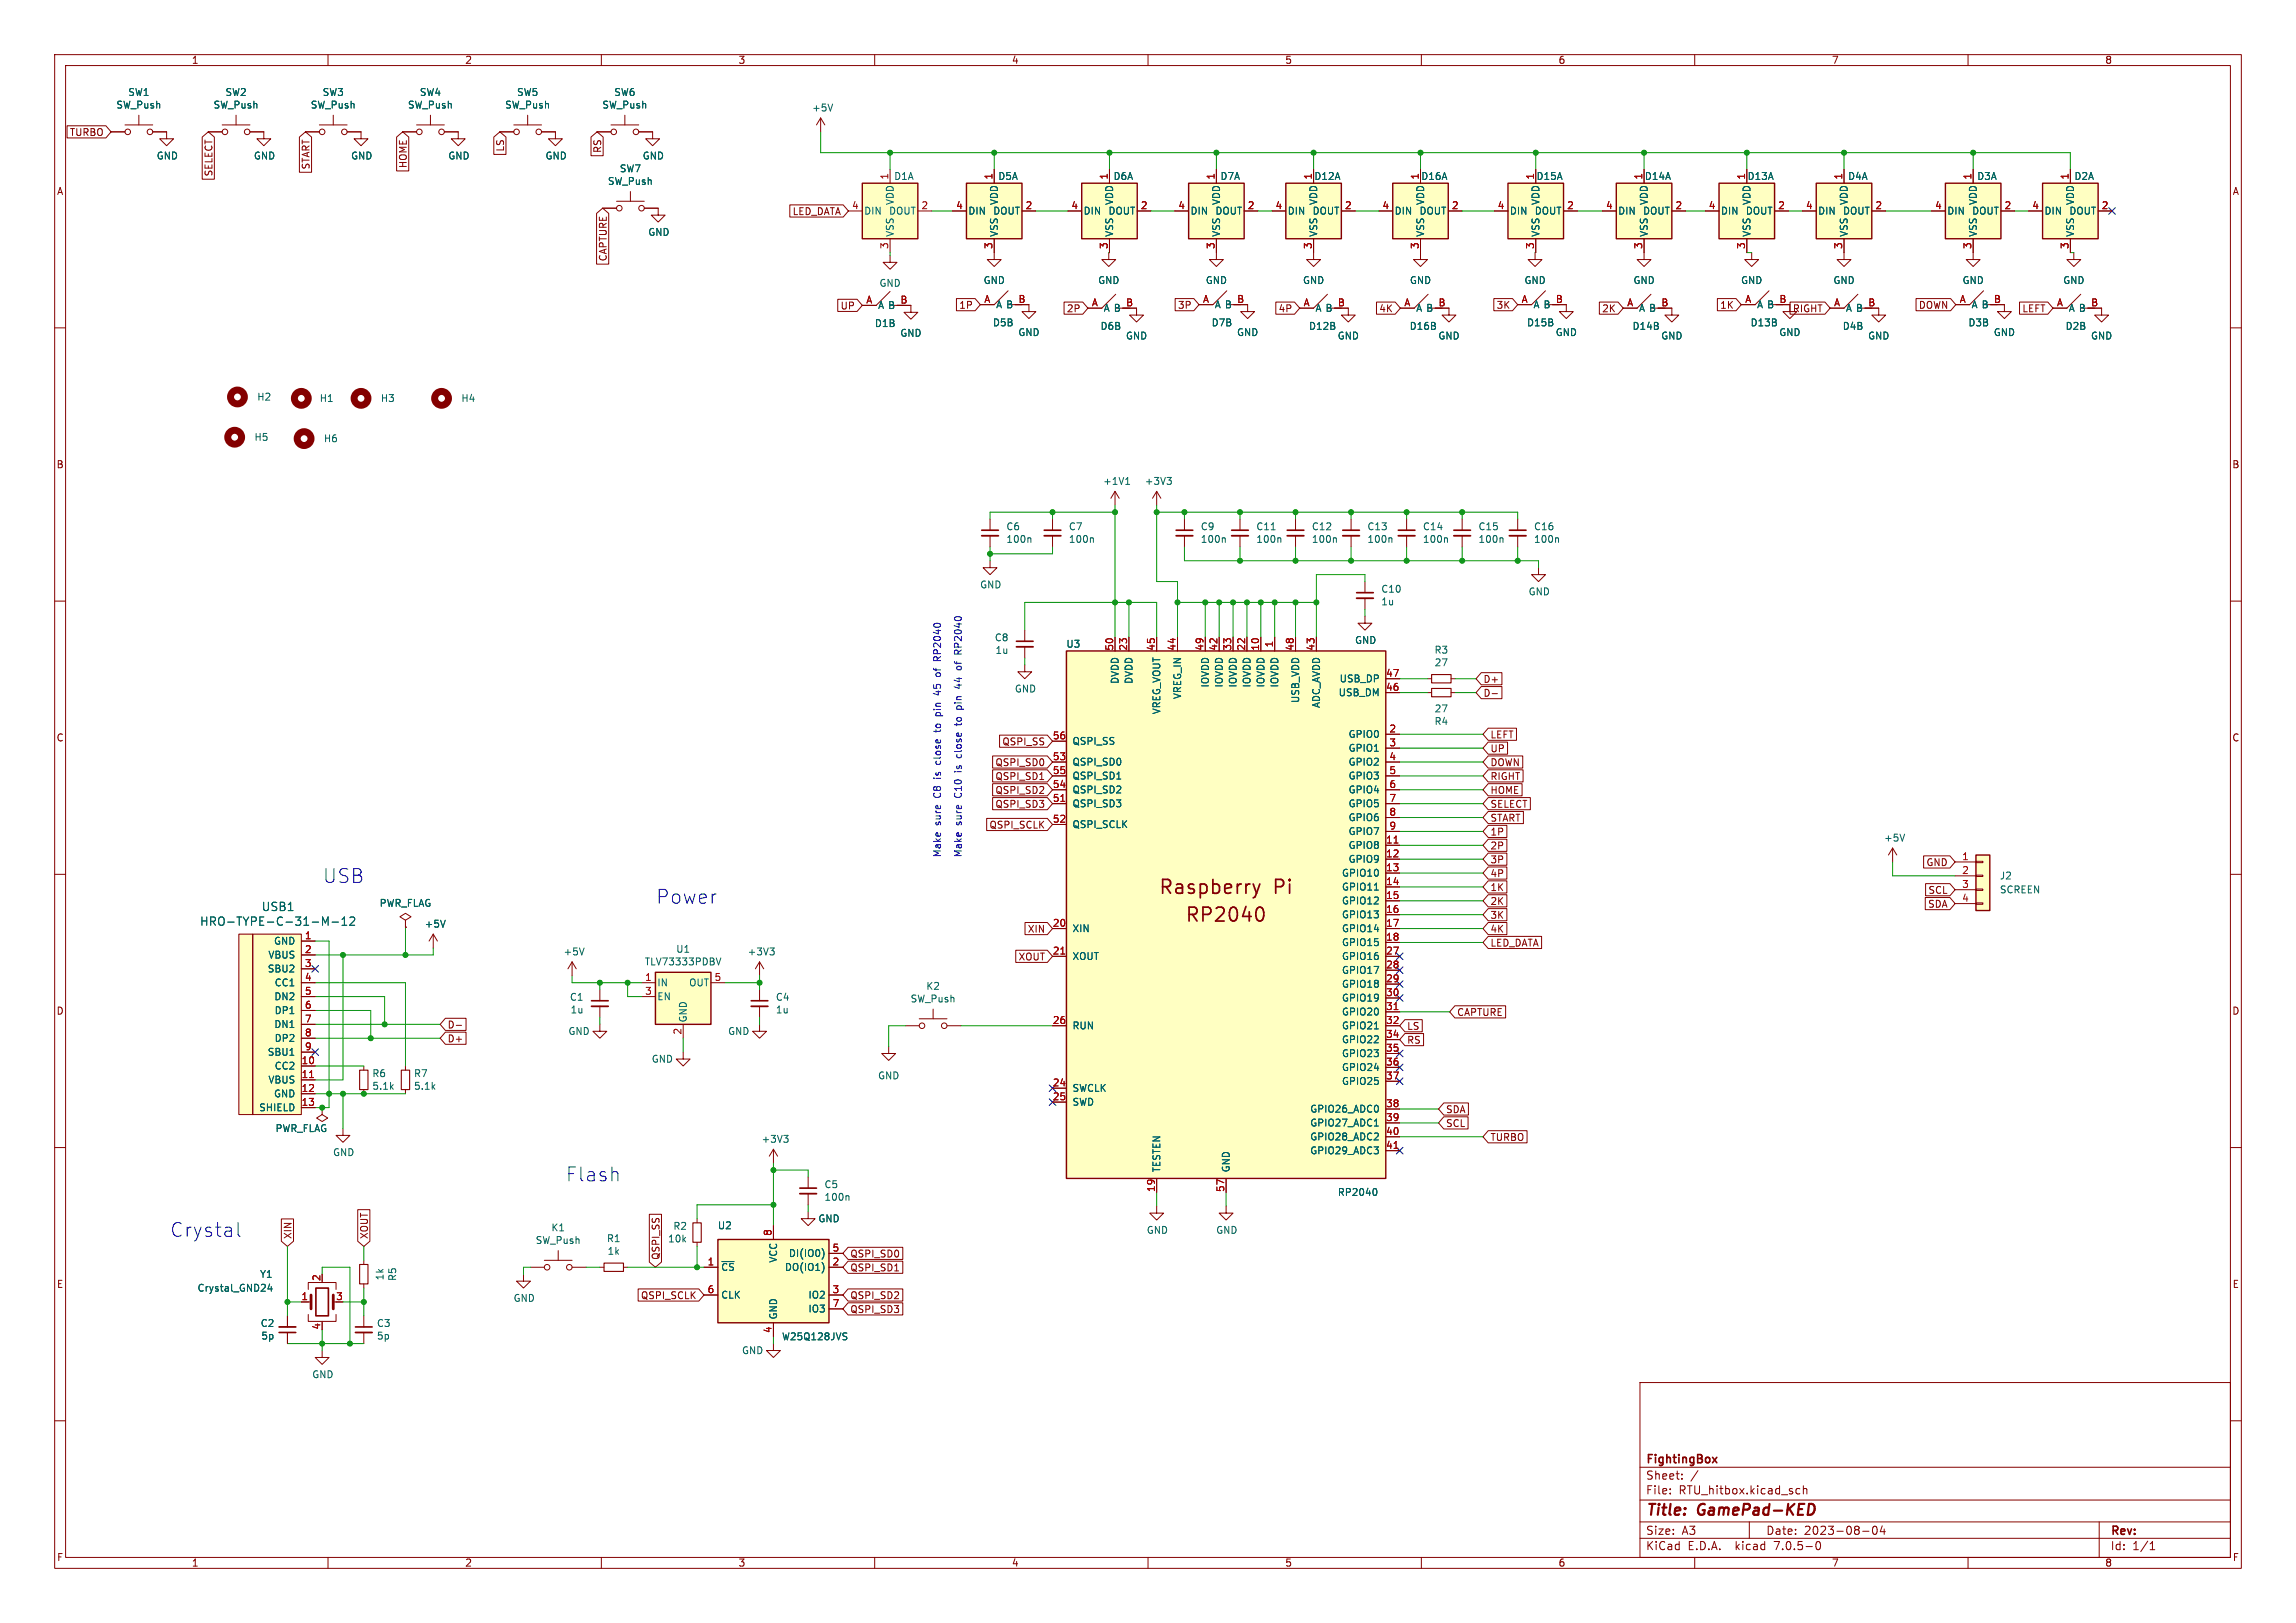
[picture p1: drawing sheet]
<svg xmlns="http://www.w3.org/2000/svg" width="420mm" height="297mm" viewBox="0 0 420 297" stroke-linecap="round" stroke-linejoin="round" font-family="sans-serif">
<defs><g id="words">
<g font-size="3.5" fill="#0000c2">
<text x="58.9" y="161.8">USB</text>
<text x="119.9" y="165.6">Power</text>
<text x="103.4" y="216.4">Flash</text>
<text x="31" y="226.6">Crystal</text>
</g>
<g font-size="3.5" fill="#840000">
<text x="211.9" y="164">Raspberry</text>
<text x="232.9" y="164">Pi</text>
<text x="216.8" y="169.1">RP2040</text>
</g>
<g font-size="2.8" fill="#840000">
<text x="301" y="277.8">Title:</text>
<text x="310.4" y="277.8">GamePad-KED</text>
</g>
<g font-size="2.1" fill="#006464">
<text x="47.8" y="166.9">USB1</text>
<text x="36.5" y="169.6">HRO-TYPE-C-31-M-12</text>
</g>
<g font-size="2.1" fill="#840000">
<text x="301" y="268.1">FightingBox</text>
<text x="301" y="273.6">File:</text>
<text x="301" y="270.9">Sheet:</text>
<text x="307" y="273.6">RTU_hitbox.kicad_sch</text>
<text x="301" y="281">Size:</text>
<text x="307.6" y="281">A3</text>
<text x="323" y="281">Date:</text>
<text x="329.9" y="281">2023-08-04</text>
<text x="386" y="281.2">Rev:</text>
<text x="301" y="283.8">KiCad</text>
<text x="308.6" y="283.8">E.D.A.</text>
<text x="317.4" y="283.8">kicad</text>
<text x="324.5" y="283.8">7.0.5-0</text>
<text x="386" y="283.8">Id:</text>
<text x="390" y="283.8">1/1</text>
</g>
<g font-size="1.8" fill="#840000">
<text x="35" y="11.8">1</text>
<text x="85" y="11.8">2</text>
<text x="135" y="11.8">3</text>
<text x="185" y="11.8">4</text>
<text x="235" y="11.8">5</text>
<text x="285" y="11.8">6</text>
<text x="335" y="11.8">7</text>
<text x="385" y="11.8">8</text>
<text x="12.8" y="25">TURBO</text>
<text x="92.4" y="27.8" transform="rotate(-90 92.4 27.8)">LS</text>
<text x="110.1" y="28" transform="rotate(-90 110.1 28)">RS</text>
<text x="10.4" y="35.8">A</text>
<text x="39" y="32.3" transform="rotate(-90 39 32.3)">SELECT</text>
<text x="56.8" y="31" transform="rotate(-90 56.8 31)">START</text>
<text x="74.6" y="30.8" transform="rotate(-90 74.6 30.8)">HOME</text>
<text x="408.4" y="35.8">A</text>
<text x="145" y="39.5">LED_DATA</text>
<text x="111.2" y="47.8" transform="rotate(-90 111.2 47.8)">CAPTURE</text>
<text x="153.7" y="56.8">UP</text>
<text x="175.4" y="56.7">1P</text>
<text x="195.1" y="57.3">2P</text>
<text x="215.5" y="56.7">3P</text>
<text x="233.9" y="57.3">4P</text>
<text x="252.3" y="57.3">4K</text>
<text x="273.7" y="56.7">3K</text>
<text x="293" y="57.3">2K</text>
<text x="314.6" y="56.7">1K</text>
<text x="327.9" y="57.3">RIGHT</text>
<text x="351" y="56.7">DOWN</text>
<text x="369.9" y="57.3">LEFT</text>
<text x="10.3" y="85.8">B</text>
<text x="408.3" y="85.8">B</text>
<text x="271.3" y="125.1">D+</text>
<text x="271.3" y="127.7">D-</text>
<text x="10.3" y="135.8">C</text>
<text x="183.3" y="136.6">QSPI_SS</text>
<text x="272.5" y="137.8">UP</text>
<text x="272.5" y="135.3">LEFT</text>
<text x="408.3" y="135.8">C</text>
<text x="182.1" y="140.4">QSPI_SD0</text>
<text x="182.1" y="142.9">QSPI_SD1</text>
<text x="272.5" y="140.4">DOWN</text>
<text x="272.5" y="142.9">RIGHT</text>
<text x="182.1" y="145.4">QSPI_SD2</text>
<text x="182.1" y="148">QSPI_SD3</text>
<text x="272.5" y="148">SELECT</text>
<text x="272.5" y="145.4">HOME</text>
<text x="181" y="151.8">QSPI_SCLK</text>
<text x="272.5" y="155.6">2P</text>
<text x="272.5" y="150.5">START</text>
<text x="272.5" y="153.1">1P</text>
<text x="272.5" y="160.7">4P</text>
<text x="272.5" y="158.1">3P</text>
<text x="352.4" y="158.7">GND</text>
<text x="272.5" y="165.8">2K</text>
<text x="272.5" y="163.2">1K</text>
<text x="352.7" y="166.3">SDA</text>
<text x="352.7" y="163.7">SCL</text>
<text x="188" y="170.8">XIN</text>
<text x="272.5" y="173.4">LED_DATA</text>
<text x="272.5" y="168.3">3K</text>
<text x="272.5" y="170.8">4K</text>
<text x="186.3" y="175.9">XOUT</text>
<text x="10.3" y="185.8">D</text>
<text x="408.3" y="185.8">D</text>
<text x="81.8" y="190.9">D+</text>
<text x="81.8" y="188.4">D-</text>
<text x="257.3" y="188.6">LS</text>
<text x="257.3" y="191.2">RS</text>
<text x="266.4" y="186.1">CAPTURE</text>
<text x="264.4" y="203.9">SDA</text>
<text x="264.4" y="206.4">SCL</text>
<text x="272.5" y="208.9">TURBO</text>
<text x="53.5" y="226.8" transform="rotate(-90 53.5 226.8)">XIN</text>
<text x="67.5" y="226.8" transform="rotate(-90 67.5 226.8)">XOUT</text>
<text x="120.8" y="230.6" transform="rotate(-90 120.8 230.6)">QSPI_SS</text>
<text x="155.4" y="230.3">QSPI_SD0</text>
<text x="155.4" y="232.8">QSPI_SD1</text>
<text x="10.4" y="235.8">E</text>
<text x="117.2" y="237.9">QSPI_SCLK</text>
<text x="155.4" y="237.9">QSPI_SD2</text>
<text x="408.3" y="235.8">E</text>
<text x="155.4" y="240.4">QSPI_SD3</text>
<text x="10.4" y="285.8">F</text>
<text x="35" y="286.8">1</text>
<text x="85" y="286.8">2</text>
<text x="135" y="286.8">3</text>
<text x="185" y="286.8">4</text>
<text x="235" y="286.8">5</text>
<text x="285" y="286.8">6</text>
<text x="335" y="286.8">7</text>
<text x="385" y="286.8">8</text>
<text x="408.4" y="285.8">F</text>
</g>
<g font-size="1.8" fill="#006464">
<text x="23.4" y="17.7">SW1</text>
<text x="41.2" y="17.7">SW2</text>
<text x="59" y="17.7">SW3</text>
<text x="76.7" y="17.7">SW4</text>
<text x="94.5" y="17.7">SW5</text>
<text x="112.3" y="17.7">SW6</text>
<text x="21.2" y="20">SW_Push</text>
<text x="39" y="20">SW_Push</text>
<text x="56.8" y="20">SW_Push</text>
<text x="74.6" y="20">SW_Push</text>
<text x="92.3" y="20">SW_Push</text>
<text x="110.1" y="20">SW_Push</text>
<text x="148.5" y="20.6">+5V</text>
<text x="28.6" y="29.3">GND</text>
<text x="46.4" y="29.3">GND</text>
<text x="64.2" y="29.3">GND</text>
<text x="81.9" y="29.3">GND</text>
<text x="99.7" y="29.3">GND</text>
<text x="117.5" y="29.3">GND</text>
<text x="111.1" y="34">SW_Push</text>
<text x="113.3" y="31.7">SW7</text>
<text x="163.5" y="33.1">D1A</text>
<text x="182.6" y="33.1">D5A</text>
<text x="203.6" y="33.1">D6A</text>
<text x="223.2" y="33.1">D7A</text>
<text x="240.4" y="33.1">D12A</text>
<text x="259.9" y="33.1">D16A</text>
<text x="281" y="33.1">D15A</text>
<text x="300.8" y="33.1">D14A</text>
<text x="319.6" y="33.1">D13A</text>
<text x="338" y="33.1">D4A</text>
<text x="361.6" y="33.1">D3A</text>
<text x="379.4" y="33.1">D2A</text>
<text x="158" y="39.4">DIN</text>
<text x="162.6" y="39.4">DOUT</text>
<text x="163.6" y="37.5" transform="rotate(-90 163.6 37.5)">VDD</text>
<text x="177" y="39.4">DIN</text>
<text x="181.7" y="39.4">DOUT</text>
<text x="182.7" y="37.5" transform="rotate(-90 182.7 37.5)">VDD</text>
<text x="198.1" y="39.4">DIN</text>
<text x="202.7" y="39.4">DOUT</text>
<text x="203.8" y="37.5" transform="rotate(-90 203.8 37.5)">VDD</text>
<text x="217.7" y="39.4">DIN</text>
<text x="222.3" y="39.4">DOUT</text>
<text x="223.3" y="37.5" transform="rotate(-90 223.3 37.5)">VDD</text>
<text x="235.5" y="39.4">DIN</text>
<text x="240.1" y="39.4">DOUT</text>
<text x="241.1" y="37.5" transform="rotate(-90 241.1 37.5)">VDD</text>
<text x="255" y="39.4">DIN</text>
<text x="259.6" y="39.4">DOUT</text>
<text x="260.7" y="37.5" transform="rotate(-90 260.7 37.5)">VDD</text>
<text x="276.1" y="39.4">DIN</text>
<text x="280.7" y="39.4">DOUT</text>
<text x="281.7" y="37.5" transform="rotate(-90 281.7 37.5)">VDD</text>
<text x="295.9" y="39.4">DIN</text>
<text x="300.5" y="39.4">DOUT</text>
<text x="301.6" y="37.5" transform="rotate(-90 301.6 37.5)">VDD</text>
<text x="314.7" y="39.4">DIN</text>
<text x="319.3" y="39.4">DOUT</text>
<text x="320.4" y="37.5" transform="rotate(-90 320.4 37.5)">VDD</text>
<text x="332.5" y="39.4">DIN</text>
<text x="337.1" y="39.4">DOUT</text>
<text x="338.1" y="37.5" transform="rotate(-90 338.1 37.5)">VDD</text>
<text x="356.1" y="39.4">DIN</text>
<text x="360.7" y="39.4">DOUT</text>
<text x="361.8" y="37.5" transform="rotate(-90 361.8 37.5)">VDD</text>
<text x="373.9" y="39.4">DIN</text>
<text x="378.5" y="39.4">DOUT</text>
<text x="379.5" y="37.5" transform="rotate(-90 379.5 37.5)">VDD</text>
<text x="118.5" y="43.3">GND</text>
<text x="163.6" y="43.4" transform="rotate(-90 163.6 43.4)">VSS</text>
<text x="182.7" y="43.4" transform="rotate(-90 182.7 43.4)">VSS</text>
<text x="203.8" y="43.4" transform="rotate(-90 203.8 43.4)">VSS</text>
<text x="223.3" y="43.4" transform="rotate(-90 223.3 43.4)">VSS</text>
<text x="241.1" y="43.4" transform="rotate(-90 241.1 43.4)">VSS</text>
<text x="260.7" y="43.4" transform="rotate(-90 260.7 43.4)">VSS</text>
<text x="281.7" y="43.4" transform="rotate(-90 281.7 43.4)">VSS</text>
<text x="301.6" y="43.4" transform="rotate(-90 301.6 43.4)">VSS</text>
<text x="320.4" y="43.4" transform="rotate(-90 320.4 43.4)">VSS</text>
<text x="338.1" y="43.4" transform="rotate(-90 338.1 43.4)">VSS</text>
<text x="361.8" y="43.4" transform="rotate(-90 361.8 43.4)">VSS</text>
<text x="379.5" y="43.4" transform="rotate(-90 379.5 43.4)">VSS</text>
<text x="160.8" y="52.6">GND</text>
<text x="179.9" y="52.1">GND</text>
<text x="200.8" y="52.1">GND</text>
<text x="220.5" y="52.1">GND</text>
<text x="238.3" y="52.1">GND</text>
<text x="257.8" y="52.1">GND</text>
<text x="278.8" y="52.1">GND</text>
<text x="298.7" y="52.1">GND</text>
<text x="318.4" y="52.1">GND</text>
<text x="335.3" y="52.1">GND</text>
<text x="358.9" y="52.1">GND</text>
<text x="377.4" y="52.1">GND</text>
<text x="160.5" y="56.7">A B</text>
<text x="181.6" y="59.9">D5B</text>
<text x="182.1" y="56.6">A B</text>
<text x="201.8" y="57.2">A B</text>
<text x="221.6" y="59.9">D7B</text>
<text x="222.1" y="56.6">A B</text>
<text x="240.5" y="57.2">A B</text>
<text x="259" y="57.2">A B</text>
<text x="279.3" y="59.9">D15B</text>
<text x="280.4" y="56.6">A B</text>
<text x="299.7" y="57.2">A B</text>
<text x="320.2" y="59.9">D13B</text>
<text x="321.3" y="56.6">A B</text>
<text x="337.6" y="57.2">A B</text>
<text x="360" y="59.9">D3B</text>
<text x="360.6" y="56.6">A B</text>
<text x="378.3" y="57.2">A B</text>
<text x="160" y="60">D1B</text>
<text x="164.6" y="61.8">GND</text>
<text x="186.2" y="61.7">GND</text>
<text x="201.3" y="60.5">D6B</text>
<text x="205.9" y="62.3">GND</text>
<text x="226.2" y="61.7">GND</text>
<text x="239.4" y="60.5">D12B</text>
<text x="244.6" y="62.3">GND</text>
<text x="257.8" y="60.5">D16B</text>
<text x="263.1" y="62.3">GND</text>
<text x="284.5" y="61.7">GND</text>
<text x="298.6" y="60.5">D14B</text>
<text x="303.8" y="62.3">GND</text>
<text x="325.4" y="61.7">GND</text>
<text x="337" y="60.5">D4B</text>
<text x="341.7" y="62.3">GND</text>
<text x="364.7" y="61.7">GND</text>
<text x="377.8" y="60.5">D2B</text>
<text x="382.4" y="62.3">GND</text>
<text x="47" y="73.5">H2</text>
<text x="58.4" y="73.7">H1</text>
<text x="69.6" y="73.7">H3</text>
<text x="84.3" y="73.7">H4</text>
<text x="46.5" y="80.8">H5</text>
<text x="59.2" y="81.1">H6</text>
<text x="201.7" y="88.9">+1V1</text>
<text x="209.4" y="88.9">+3V3</text>
<text x="184" y="97.2">C6</text>
<text x="184" y="99.5">100n</text>
<text x="195.5" y="97.2">C7</text>
<text x="195.5" y="99.5">100n</text>
<text x="219.6" y="97.2">C9</text>
<text x="219.6" y="99.5">100n</text>
<text x="229.8" y="97.2">C11</text>
<text x="229.8" y="99.5">100n</text>
<text x="239.9" y="97.2">C12</text>
<text x="239.9" y="99.5">100n</text>
<text x="250.1" y="97.2">C13</text>
<text x="250.1" y="99.5">100n</text>
<text x="260.2" y="97.2">C14</text>
<text x="260.2" y="99.5">100n</text>
<text x="270.4" y="97.2">C15</text>
<text x="270.4" y="99.5">100n</text>
<text x="280.6" y="97.2">C16</text>
<text x="280.6" y="99.5">100n</text>
<text x="179.2" y="107.8">GND</text>
<text x="252.6" y="108.6">C10</text>
<text x="252.6" y="110.9">1u</text>
<text x="279.6" y="109.1">GND</text>
<text x="181.9" y="117.5">C8</text>
<text x="182" y="119.8">1u</text>
<text x="195" y="118.7">U3</text>
<text x="247.8" y="118">GND</text>
<text x="262.3" y="119.8">R3</text>
<text x="204.8" y="125.2" transform="rotate(-90 204.8 125.2)">DVDD</text>
<text x="207.3" y="125.2" transform="rotate(-90 207.3 125.2)">DVDD</text>
<text x="221.3" y="125.8" transform="rotate(-90 221.3 125.8)">IOVDD</text>
<text x="223.8" y="125.8" transform="rotate(-90 223.8 125.8)">IOVDD</text>
<text x="226.4" y="125.8" transform="rotate(-90 226.4 125.8)">IOVDD</text>
<text x="228.9" y="125.8" transform="rotate(-90 228.9 125.8)">IOVDD</text>
<text x="231.5" y="125.8" transform="rotate(-90 231.5 125.8)">IOVDD</text>
<text x="234" y="125.8" transform="rotate(-90 234 125.8)">IOVDD</text>
<text x="245" y="125">USB_DP</text>
<text x="262.4" y="122.1">27</text>
<text x="185.6" y="126.9">GND</text>
<text x="212.4" y="130.7" transform="rotate(-90 212.4 130.7)">VREG_VOUT</text>
<text x="216.2" y="127.9" transform="rotate(-90 216.2 127.9)">VREG_IN</text>
<text x="237.8" y="128.7" transform="rotate(-90 237.8 128.7)">USB_VDD</text>
<text x="241.6" y="129.6" transform="rotate(-90 241.6 129.6)">ADC_AVDD</text>
<text x="244.8" y="127.6">USB_DM</text>
<text x="262.4" y="130.5">27</text>
<text x="196.1" y="136.5">QSPI_SS</text>
<text x="246.7" y="135.2">GPIO0</text>
<text x="246.7" y="137.7">GPIO1</text>
<text x="262.3" y="132.8">R4</text>
<text x="196.1" y="140.3">QSPI_SD0</text>
<text x="196.1" y="142.8">QSPI_SD1</text>
<text x="246.7" y="140.3">GPIO2</text>
<text x="246.7" y="142.8">GPIO3</text>
<text x="196.1" y="147.9">QSPI_SD3</text>
<text x="196.1" y="145.4">QSPI_SD2</text>
<text x="246.7" y="145.4">GPIO4</text>
<text x="246.7" y="147.9">GPIO5</text>
<text x="196.1" y="151.7">QSPI_SCLK</text>
<text x="246.7" y="155.5">GPIO8</text>
<text x="246.7" y="150.4">GPIO6</text>
<text x="246.7" y="153">GPIO7</text>
<text x="344.6" y="154.2">+5V</text>
<text x="245.5" y="160.6">GPIO10</text>
<text x="246.7" y="158.1">GPIO9</text>
<text x="365.8" y="161.1">J2</text>
<text x="69.4" y="166.1">PWR_FLAG</text>
<text x="245.5" y="163.1">GPIO11</text>
<text x="245.5" y="165.7">GPIO12</text>
<text x="365.8" y="163.6">SCREEN</text>
<text x="50.1" y="173">GND</text>
<text x="77.6" y="169.9">+5V</text>
<text x="196.1" y="170.8">XIN</text>
<text x="245.5" y="168.2">GPIO13</text>
<text x="245.5" y="170.8">GPIO14</text>
<text x="245.5" y="173.3">GPIO15</text>
<text x="49" y="178.1">SBU2</text>
<text x="49.1" y="175.6">VBUS</text>
<text x="103" y="175">+5V</text>
<text x="117.9" y="176.8">TLV73333PDBV</text>
<text x="123.6" y="174.5">U1</text>
<text x="136.7" y="175">+3V3</text>
<text x="196.1" y="175.8">XOUT</text>
<text x="245.5" y="175.8">GPIO16</text>
<text x="245.5" y="178.4">GPIO17</text>
<text x="50.2" y="183.2">DN2</text>
<text x="50.2" y="180.7">CC1</text>
<text x="50.2" y="185.7">DP1</text>
<text x="104.2" y="183.3">C1</text>
<text x="104.3" y="185.6">1u</text>
<text x="120.1" y="180.7">IN</text>
<text x="120.1" y="183.2">EN</text>
<text x="126" y="180.7">OUT</text>
<text x="141.9" y="183.3">C4</text>
<text x="141.9" y="185.6">1u</text>
<text x="166.5" y="183.6">SW_Push</text>
<text x="169.4" y="181.3">K2</text>
<text x="245.5" y="180.9">GPIO18</text>
<text x="245.5" y="183.5">GPIO19</text>
<text x="245.5" y="186">GPIO20</text>
<text x="50.2" y="188.3">DN1</text>
<text x="50.2" y="190.8">DP2</text>
<text x="103.9" y="189.5">GND</text>
<text x="125.8" y="187.2" transform="rotate(-90 125.8 187.2)">GND</text>
<text x="133.1" y="189.5">GND</text>
<text x="196.1" y="188.5">RUN</text>
<text x="245.5" y="188.5">GPIO21</text>
<text x="245.5" y="191.1">GPIO22</text>
<text x="49" y="193.4">SBU1</text>
<text x="50.2" y="195.9">CC2</text>
<text x="68.1" y="197.3">R6</text>
<text x="75.7" y="197.3">R7</text>
<text x="119.2" y="194.6">GND</text>
<text x="160.6" y="197.7">GND</text>
<text x="245.5" y="193.6">GPIO23</text>
<text x="245.5" y="196.2">GPIO24</text>
<text x="47.4" y="203.5">SHIELD</text>
<text x="49.1" y="198.4">VBUS</text>
<text x="50.1" y="201">GND</text>
<text x="68.1" y="199.6">5.1k</text>
<text x="75.7" y="199.6">5.1k</text>
<text x="196.1" y="200">SWCLK</text>
<text x="196.1" y="202.5">SWD</text>
<text x="239.6" y="203.8">GPIO26_ADC0</text>
<text x="245.5" y="198.7">GPIO25</text>
<text x="50.3" y="207.3">PWR_FLAG</text>
<text x="139.3" y="209.3">+3V3</text>
<text x="239.6" y="206.3">GPIO27_ADC1</text>
<text x="239.6" y="208.9">GPIO28_ADC2</text>
<text x="60.9" y="211.7">GND</text>
<text x="212.4" y="214.6" transform="rotate(-90 212.4 214.6)">TESTEN</text>
<text x="225.1" y="214.6" transform="rotate(-90 225.1 214.6)">GND</text>
<text x="239.6" y="211.4">GPIO29_ADC3</text>
<text x="150.8" y="217.6">C5</text>
<text x="150.8" y="219.9">100n</text>
<text x="244.7" y="219">RP2040</text>
<text x="97.9" y="227.8">SW_Push</text>
<text x="100.8" y="225.5">K1</text>
<text x="111" y="227.5">R1</text>
<text x="122.1" y="227.5">10k</text>
<text x="123.1" y="225.2">R2</text>
<text x="131.3" y="225.1">U2</text>
<text x="149.6" y="223.8">GND</text>
<text x="209.7" y="225.9">GND</text>
<text x="222.4" y="225.9">GND</text>
<text x="47.5" y="234">Y1</text>
<text x="111.1" y="229.8">1k</text>
<text x="131.8" y="232.7">~{CS}</text>
<text x="142.3" y="231.1" transform="rotate(-90 142.3 231.1)">VCC</text>
<text x="143.6" y="232.7">DO(IO1)</text>
<text x="144.3" y="230.2">DI(IO0)</text>
<text x="36.1" y="236.5">Crystal_GND24</text>
<text x="70.3" y="234.4" transform="rotate(-90 70.3 234.4)">1k</text>
<text x="72.6" y="234.5" transform="rotate(-90 72.6 234.5)">R5</text>
<text x="93.9" y="238.4">GND</text>
<text x="131.8" y="237.8">CLK</text>
<text x="147.9" y="237.8">IO2</text>
<text x="47.6" y="243">C2</text>
<text x="47.7" y="245.3">5p</text>
<text x="68.9" y="243">C3</text>
<text x="68.9" y="245.3">5p</text>
<text x="142.3" y="241.6" transform="rotate(-90 142.3 241.6)">GND</text>
<text x="143" y="245.4">W25Q128JVS</text>
<text x="147.9" y="240.3">IO3</text>
<text x="135.7" y="248">GND</text>
<text x="57.1" y="252.4">GND</text>
</g>
<g font-size="1.8" fill="#a90000">
<text x="162.6" y="32.9" transform="rotate(-90 162.6 32.9)">1</text>
<text x="181.6" y="32.9" transform="rotate(-90 181.6 32.9)">1</text>
<text x="202.7" y="32.9" transform="rotate(-90 202.7 32.9)">1</text>
<text x="222.2" y="32.9" transform="rotate(-90 222.2 32.9)">1</text>
<text x="240" y="32.9" transform="rotate(-90 240 32.9)">1</text>
<text x="259.6" y="32.9" transform="rotate(-90 259.6 32.9)">1</text>
<text x="280.7" y="32.9" transform="rotate(-90 280.7 32.9)">1</text>
<text x="300.5" y="32.9" transform="rotate(-90 300.5 32.9)">1</text>
<text x="319.3" y="32.9" transform="rotate(-90 319.3 32.9)">1</text>
<text x="337.1" y="32.9" transform="rotate(-90 337.1 32.9)">1</text>
<text x="360.7" y="32.9" transform="rotate(-90 360.7 32.9)">1</text>
<text x="378.5" y="32.9" transform="rotate(-90 378.5 32.9)">1</text>
<text x="155.8" y="38.4">4</text>
<text x="168.5" y="38.4">2</text>
<text x="174.8" y="38.4">4</text>
<text x="187.5" y="38.4">2</text>
<text x="195.9" y="38.4">4</text>
<text x="208.6" y="38.4">2</text>
<text x="215.5" y="38.4">4</text>
<text x="228.2" y="38.4">2</text>
<text x="233.3" y="38.4">4</text>
<text x="246" y="38.4">2</text>
<text x="252.8" y="38.4">4</text>
<text x="265.5" y="38.4">2</text>
<text x="273.9" y="38.4">4</text>
<text x="286.6" y="38.4">2</text>
<text x="293.7" y="38.4">4</text>
<text x="306.4" y="38.4">2</text>
<text x="312.5" y="38.4">4</text>
<text x="325.2" y="38.4">2</text>
<text x="330.3" y="38.4">4</text>
<text x="343" y="38.4">2</text>
<text x="353.9" y="38.4">4</text>
<text x="366.6" y="38.4">2</text>
<text x="371.7" y="38.4">4</text>
<text x="384.4" y="38.4">2</text>
<text x="162.6" y="45.6" transform="rotate(-90 162.6 45.6)">3</text>
<text x="181.6" y="45.6" transform="rotate(-90 181.6 45.6)">3</text>
<text x="202.7" y="45.6" transform="rotate(-90 202.7 45.6)">3</text>
<text x="222.2" y="45.6" transform="rotate(-90 222.2 45.6)">3</text>
<text x="240" y="45.6" transform="rotate(-90 240 45.6)">3</text>
<text x="259.6" y="45.6" transform="rotate(-90 259.6 45.6)">3</text>
<text x="280.7" y="45.6" transform="rotate(-90 280.7 45.6)">3</text>
<text x="300.5" y="45.6" transform="rotate(-90 300.5 45.6)">3</text>
<text x="319.3" y="45.6" transform="rotate(-90 319.3 45.6)">3</text>
<text x="337.1" y="45.6" transform="rotate(-90 337.1 45.6)">3</text>
<text x="360.7" y="45.6" transform="rotate(-90 360.7 45.6)">3</text>
<text x="378.5" y="45.6" transform="rotate(-90 378.5 45.6)">3</text>
<text x="158.4" y="55.6">A</text>
<text x="164.7" y="55.6">B</text>
<text x="180" y="55.5">A</text>
<text x="186.2" y="55.5">B</text>
<text x="199.7" y="56.1">A</text>
<text x="205.9" y="56.1">B</text>
<text x="220" y="55.5">A</text>
<text x="226.3" y="55.5">B</text>
<text x="238.4" y="56.1">A</text>
<text x="244.7" y="56.1">B</text>
<text x="256.8" y="56.1">A</text>
<text x="263.1" y="56.1">B</text>
<text x="278.3" y="55.5">A</text>
<text x="284.5" y="55.5">B</text>
<text x="297.6" y="56.1">A</text>
<text x="303.8" y="56.1">B</text>
<text x="319.2" y="55.5">A</text>
<text x="325.4" y="55.5">B</text>
<text x="335.4" y="56.1">A</text>
<text x="341.7" y="56.1">B</text>
<text x="358.4" y="55.5">A</text>
<text x="364.7" y="55.5">B</text>
<text x="376.2" y="56.1">A</text>
<text x="382.5" y="56.1">B</text>
<text x="203.7" y="119.1" transform="rotate(-90 203.7 119.1)">50</text>
<text x="206.2" y="119.1" transform="rotate(-90 206.2 119.1)">23</text>
<text x="211.3" y="119.1" transform="rotate(-90 211.3 119.1)">45</text>
<text x="215.1" y="119.1" transform="rotate(-90 215.1 119.1)">44</text>
<text x="220.2" y="119.1" transform="rotate(-90 220.2 119.1)">49</text>
<text x="222.8" y="119.1" transform="rotate(-90 222.8 119.1)">42</text>
<text x="225.3" y="119.1" transform="rotate(-90 225.3 119.1)">33</text>
<text x="227.8" y="119.1" transform="rotate(-90 227.8 119.1)">22</text>
<text x="230.4" y="119.1" transform="rotate(-90 230.4 119.1)">10</text>
<text x="232.9" y="118.5" transform="rotate(-90 232.9 118.5)">1</text>
<text x="236.7" y="119.1" transform="rotate(-90 236.7 119.1)">48</text>
<text x="240.5" y="119.1" transform="rotate(-90 240.5 119.1)">43</text>
<text x="253.5" y="124">47</text>
<text x="253.5" y="126.5">46</text>
<text x="192.5" y="135.4">56</text>
<text x="254.1" y="134.1">2</text>
<text x="254.1" y="136.7">3</text>
<text x="192.5" y="139.2">53</text>
<text x="192.5" y="141.7">55</text>
<text x="254.1" y="139.2">4</text>
<text x="254.1" y="141.7">5</text>
<text x="192.5" y="146.8">51</text>
<text x="192.5" y="144.3">54</text>
<text x="254.1" y="144.3">6</text>
<text x="254.1" y="146.8">7</text>
<text x="254.1" y="149.4">8</text>
<text x="192.5" y="150.6">52</text>
<text x="253.5" y="154.4">11</text>
<text x="254.1" y="151.9">9</text>
<text x="253.5" y="157">12</text>
<text x="253.5" y="159.5">13</text>
<text x="358.9" y="157.5">1</text>
<text x="358.9" y="160">2</text>
<text x="253.5" y="162.1">14</text>
<text x="253.5" y="164.6">15</text>
<text x="253.5" y="167.1">16</text>
<text x="358.9" y="162.6">3</text>
<text x="358.9" y="165.1">4</text>
<text x="55.7" y="172">1</text>
<text x="192.5" y="169.7">20</text>
<text x="253.5" y="169.7">17</text>
<text x="253.5" y="172.2">18</text>
<text x="55.7" y="174.5">2</text>
<text x="55.7" y="177">3</text>
<text x="55.7" y="179.6">4</text>
<text x="117.9" y="179.6">1</text>
<text x="130.6" y="179.6">5</text>
<text x="192.5" y="174.8">21</text>
<text x="253.5" y="174.8">27</text>
<text x="253.5" y="177.3">28</text>
<text x="253.5" y="179.8">29</text>
<text x="55.7" y="182.1">5</text>
<text x="55.7" y="184.7">6</text>
<text x="117.9" y="182.1">3</text>
<text x="253.5" y="182.4">30</text>
<text x="253.5" y="184.9">31</text>
<text x="55.7" y="187.2">7</text>
<text x="55.7" y="189.7">8</text>
<text x="124.7" y="189.4" transform="rotate(-90 124.7 189.4)">2</text>
<text x="192.5" y="187.5">26</text>
<text x="253.5" y="187.5">32</text>
<text x="253.5" y="190">34</text>
<text x="55.1" y="194.8">10</text>
<text x="55.1" y="197.4">11</text>
<text x="55.7" y="192.3">9</text>
<text x="253.5" y="192.5">35</text>
<text x="253.5" y="195.1">36</text>
<text x="253.5" y="197.6">37</text>
<text x="55.1" y="199.9">12</text>
<text x="55.1" y="202.4">13</text>
<text x="192.5" y="198.9">24</text>
<text x="192.5" y="201.4">25</text>
<text x="253.5" y="202.7">38</text>
<text x="253.5" y="205.2">39</text>
<text x="253.5" y="207.8">40</text>
<text x="253.5" y="210.3">41</text>
<text x="211.3" y="218.2" transform="rotate(-90 211.3 218.2)">19</text>
<text x="224" y="218.2" transform="rotate(-90 224 218.2)">57</text>
<text x="141.2" y="226.2" transform="rotate(-90 141.2 226.2)">8</text>
<text x="129.4" y="231.6">1</text>
<text x="152.2" y="231.6">2</text>
<text x="152.2" y="229.1">5</text>
<text x="55.1" y="238">1</text>
<text x="58.7" y="234.5" transform="rotate(-90 58.7 234.5)">2</text>
<text x="61.4" y="238">3</text>
<text x="129.4" y="236.7">6</text>
<text x="152.2" y="236.7">3</text>
<text x="152.2" y="239.3">7</text>
<text x="58.7" y="243.4" transform="rotate(-90 58.7 243.4)">4</text>
<text x="141.2" y="244" transform="rotate(-90 141.2 244)">4</text>
</g>
<g font-size="1.8" fill="#0000c2">
<text x="176" y="118.9" transform="rotate(-90 176 118.9)">RP2040</text>
<text x="172.2" y="123.1" transform="rotate(-90 172.2 123.1)">of</text>
<text x="172.2" y="120.2" transform="rotate(-90 172.2 120.2)">RP2040</text>
<text x="176" y="125.4" transform="rotate(-90 176 125.4)">44</text>
<text x="176" y="121.9" transform="rotate(-90 176 121.9)">of</text>
<text x="172.2" y="130.6" transform="rotate(-90 172.2 130.6)">pin</text>
<text x="172.2" y="126.6" transform="rotate(-90 172.2 126.6)">45</text>
<text x="176" y="129.4" transform="rotate(-90 176 129.4)">pin</text>
<text x="172.2" y="133.6" transform="rotate(-90 172.2 133.6)">to</text>
<text x="176" y="132.4" transform="rotate(-90 176 132.4)">to</text>
<text x="172.2" y="142.4" transform="rotate(-90 172.2 142.4)">is</text>
<text x="172.2" y="139.7" transform="rotate(-90 172.2 139.7)">close</text>
<text x="176" y="141.2" transform="rotate(-90 176 141.2)">is</text>
<text x="176" y="138.5" transform="rotate(-90 176 138.5)">close</text>
<text x="172.2" y="146" transform="rotate(-90 172.2 146)">C8</text>
<text x="176" y="146" transform="rotate(-90 176 146)">C10</text>
<text x="172.2" y="151.2" transform="rotate(-90 172.2 151.2)">sure</text>
<text x="176" y="151.2" transform="rotate(-90 176 151.2)">sure</text>
<text x="172.2" y="157" transform="rotate(-90 172.2 157)">Make</text>
<text x="176" y="157" transform="rotate(-90 176 157)">Make</text>
</g>
</g></defs>
<g fill="none" stroke="#840000" stroke-width=".18">
<path d="M10 10h400v277h-400zM12 12h396v273h-396zM60 10v2M110 10v2M160 10v2M210 10v2M260 10v2M310 10v2M360 10v2M12.3 23h7.1l.9 1.1-.9 1.1h-7.1zM20.3 24.1h2.6M22.9 22.9h5"/>
<path d="M25.4 21.1v1.8M27.9 24.1h2.6v1.3h1.2l-1.2 1.3-1.3-1.3h1.3M37 25.1l1.1-1 1.1 1v7.7h-2.2zM38.1 24.1h2.5M40.6 22.9h5.1M43.2 21.1v1.8M45.7 24.1h2.6v1.3h1.2l-1.2 1.3-1.3-1.3h1.3M54.8 25.1l1.1-1 1.1 1v6.4h-2.2zM55.9 24.1h2.5M58.4 22.9h5.1M61 21.1v1.8M63.5 24.1h2.5v1.3h1.3l-1.3 1.3-1.2-1.3h1.2"/>
<path d="M72.5 25.1l1.2-1 1.1 1v6.2h-2.3zM73.7 24.1h2.5M76.2 22.9h5.1M78.7 21.1v1.8M81.3 24.1h2.5v1.3h1.3l-1.3 1.3-1.3-1.3h1.3M90.3 25.1l1.1-1 1.2 1v3.2h-2.3zM91.4 24.1h2.6M94 22.9h5.1M96.5 21.1v1.8M99.1 24.1h2.5v1.3h1.3l-1.3 1.3-1.3-1.3h1.3M108.1 25.1l1.1-1 1.1 1v3.4h-2.2zM109.1 39.1l1.1-1 1.1 1v9.2h-2.2z"/>
<path d="M109.2 24.1h2.6M110.2 38.1h2.6M111.8 22.9h5M112.8 36.8h5.1M114.3 21.1v1.8M115.3 35.1v1.7M116.8 24.1h2.6v1.3h1.2l-1.2 1.3-1.3-1.3h1.3M117.9 38.1h2.5v1.3h1.3l-1.3 1.2-1.3-1.2h1.3M144.5 37.5h9.7l1 1.1-1 1.1h-9.7zM150.1 21.6l-.7 1.3M150.1 21.6v2.5M150.1 21.6l.8 1.3"/>
<path d="M155.2 38.6h2.5M162.8 31v2.5M167.9 38.6h2.5M174.2 38.6h2.6M181.9 31v2.5M186.9 38.6h2.6M195.3 38.6h2.6M202.9 31v2.5M208 38.6h2.6M214.9 38.6h2.5M222.5 31v2.5M227.6 38.6h2.5"/>
<path d="M232.7 38.6h2.5M240.3 31v2.5M245.4 38.6h2.5M252.2 38.6h2.6M259.8 31v2.5M264.9 38.6h2.6M273.3 38.6h2.5M280.9 31v2.5M286 38.6h2.5M293.1 38.6h2.6M300.7 31v2.5M305.8 38.6h2.6"/>
<path d="M311.9 38.6h2.6M319.5 31v2.5M324.6 38.6h2.6M329.7 38.6h2.5M337.3 31v2.5M342.4 38.6h2.5M353.3 38.6h2.6M360.9 31v2.5M366 38.6h2.6M371.1 38.6h2.5M378.7 31v2.5M383.8 38.6h2.5"/>
<path d="M10 60h2M153.2 54.8h3.6l.9 1.1-.9 1.1h-3.6zM162.8 55.9h3.8v1.3h1.3l-1.3 1.2-1.2-1.2h1.2M162.8 46.7v1.3h1.3l-1.3 1.3-1.3-1.3h1.3M162.8 53.3l-2.5 2.6h-2.6M162.8 43.7v2.5M175 54.6h3.4l.9 1.2-.9 1.1h-3.4zM181.9 43.7v3.8h1.2l-1.2 1.3-1.3-1.3h1.3M184.4 55.8h3.8v1.2h1.3l-1.3 1.3-1.3-1.3h1.3M184.4 53.2l-2.5 2.6h-2.6M194.6 55.3h3.5l.9 1.1-.9 1.1h-3.5zM202.8 46.2v1.3h1.3l-1.3 1.3-1.3-1.3h1.3"/>
<path d="M202.9 43.7v2.5M204.1 56.4h3.8v1.3h1.3l-1.3 1.2-1.3-1.2h1.3M204.1 53.8l-2.6 2.6h-2.5M215 54.6h3.4l.9 1.2-.9 1.1h-3.4zM222.5 43.7v3.8h1.3l-1.3 1.3-1.3-1.3h1.3M224.4 55.8h3.8v1.2h1.3l-1.3 1.3-1.3-1.3h1.3M224.4 53.2l-2.5 2.6h-2.6M233.4 55.3h3.4l.9 1.1-.9 1.1h-3.4zM240.3 43.7v3.8h1.3l-1.3 1.3-1.3-1.3h1.3M242.8 56.4h3.8v1.3h1.3l-1.3 1.2-1.2-1.2h1.2M242.8 53.8l-2.5 2.6h-2.6M251.8 55.3h3.4l1 1.1-1 1.1h-3.4z"/>
<path d="M259.8 43.7v3.8h1.3l-1.3 1.3-1.2-1.3h1.2M261.2 56.4h3.8v1.3h1.3l-1.3 1.2-1.2-1.2h1.2M261.2 53.8l-2.5 2.6h-2.5M273.3 54.6h3.4l.9 1.2-.9 1.1h-3.4zM280.8 46.2v1.3h1.3l-1.3 1.3-1.3-1.3h1.3M280.9 43.7v2.5M282.7 55.8h3.8v1.2h1.3l-1.3 1.3-1.3-1.3h1.3M282.7 53.2l-2.5 2.6h-2.6M292.6 55.3h3.4l.9 1.1-.9 1.1h-3.4zM300.7 43.7v3.8h1.3l-1.3 1.3-1.2-1.3h1.2M302 56.4h3.8v1.3h1.3l-1.3 1.2-1.3-1.2h1.3M302 53.8l-2.5 2.6h-2.6"/>
<path d="M314.1 54.6h3.5l.9 1.2-.9 1.1h-3.5zM319.5 43.7v2.5M320.4 46.2v1.3h1.3l-1.3 1.3-1.2-1.3h1.2M323.6 55.8h3.8v1.2h1.3l-1.3 1.3-1.3-1.3h1.3M323.6 53.2l-2.5 2.6h-2.6M327.4 55.3h6.4l1 1.1-1 1.1h-6.4zM337.3 43.7v3.8h1.3l-1.3 1.3-1.3-1.3h1.3M339.9 56.4h3.8v1.3h1.2l-1.2 1.2-1.3-1.2h1.3M339.9 53.8l-2.6 2.6h-2.5M350.5 54.6h6.3l1 1.2-1 1.1h-6.3zM360.9 43.7v3.8h1.3l-1.3 1.3-1.2-1.3h1.2M362.8 55.8h3.8v1.2h1.3l-1.3 1.3-1.2-1.3h1.2"/>
<path d="M362.8 53.2l-2.5 2.6h-2.5M369.4 55.3h5.2l.9 1.1-.9 1.1h-5.2zM378.7 43.7v2.5M379.3 46.2v1.3h1.3l-1.3 1.3-1.2-1.3h1.2M380.6 56.4h3.8v1.3h1.3l-1.3 1.2-1.2-1.2h1.2M380.6 53.8l-2.5 2.6h-2.6M408 60h2M181.1 95v2M181.1 98v2.1M192.5 95v2M192.5 98v2.1M204 89.9l-.8 1.3"/>
<path d="M204 89.9v2.6M204 89.9l.7 1.3M211.6 89.9l-.8 1.3M211.6 89.9v2.6M211.6 89.9l.7 1.3M216.7 95v2M216.7 98v2.1M226.8 95v2M226.8 98v2.1M237 95v2M237 98v2.1M247.1 95v2"/>
<path d="M247.1 98v2.1M257.3 95v2M257.3 98v2.1M267.5 95v2M267.5 98v2.1M277.6 95v2M277.6 98v2.1M10 110h2M181.1 102.6v1.3h1.3l-1.3 1.3-1.3-1.3h1.3M187.5 115.3v2M187.5 118.4v2M204 116.6v2.5"/>
<path d="M206.5 116.6v2.5M211.6 116.6v2.5M215.4 116.6v2.5M220.5 116.6v2.5M223 116.6v2.5M225.6 116.6v2.5M228.1 116.6v2.5M230.6 116.6v2.5M233.2 116.6v2.5M237 116.6v2.5M240.8 116.6v2.5M249.7 112.8v1.2h1.3l-1.3 1.3-1.3-1.3h1.3"/>
<path d="M249.7 106.4v2.1M249.7 109.5v2M281.4 103.9v1.3h1.3l-1.3 1.2-1.2-1.2h1.2M408 110h2M181.6 138.3h10l.9 1.1-.9 1.2h-10zM182.8 134.5h8.8l.9 1.1-.9 1.1h-8.8zM187.5 121.7v1.2h1.2l-1.2 1.3-1.3-1.3h1.3M192.5 139.4h2.6M192.5 135.6h2.6M253.5 124.2h2.5M253.5 126.7h2.5M253.5 134.4h2.5"/>
<path d="M253.5 136.9h2.5M253.5 139.4h2.5M261.1 124.2h.8M261.1 126.7h.8M265.4 124.2h.8M265.4 126.7h.8M271 123.1h3.7v2.2h-3.7l-1-1.1zM271 125.6h3.7v2.3h-3.7l-1-1.2zM272.2 135.8h3.6v2.2h-3.6l-.9-1.1zM272.2 133.3h5.2v2.2h-5.2l-.9-1.1zM272.2 138.3h6.3v2.3h-6.3l-.9-1.2zM272.9 126.9h1"/>
<path d="M10 160h2M180.5 149.8h11.1l.9 1.1-.9 1.1h-11.1zM181.6 143.4h10l.9 1.1-.9 1.1h-10zM181.6 140.9h10l.9 1.1-.9 1.1h-10zM181.6 146h10l.9 1.1-.9 1.1h-10zM192.5 142h2.6M192.5 147.1h2.6M192.5 150.9h2.6M192.5 144.5h2.6M253.5 154.7h2.5M253.5 157.2h2.5M253.5 159.8h2.5"/>
<path d="M253.5 142h2.5M253.5 147.1h2.5M253.5 144.5h2.5M253.5 149.6h2.5M253.5 152.1h2.5M272.2 140.9h6.4v2.2h-6.4l-.9-1.1zM272.2 153.6h3.4v2.2h-3.4l-.9-1.1zM272.2 148.5h6.5v2.2h-6.5l-.9-1.1zM272.2 151h3.4v2.3h-3.4l-.9-1.2zM272.2 146h7.7v2.2h-7.7l-.9-1.1zM272.2 143.4h6.2v2.2h-6.2l-.9-1.1zM272.2 158.7h3.4v2.2h-3.4l-.9-1.1z"/>
<path d="M272.2 156.1h3.4v2.2h-3.4l-.9-1.1zM346.2 155.2l-.8 1.3M346.2 155.2v2.5M346.2 155.2l.8 1.3M351.9 156.6h4.8l.9 1.1-.9 1.1h-4.8zM357.6 157.7h3.8M361.4 157.6h1.3v.3h-1.3zM408 160h2M43.7 170.9h2.5v33.1h-2.5zM46.2 170.9h8.9v33.1h-8.9zM55.1 179.8h2.6M55.1 172.2h2.6"/>
<path d="M55.1 174.8h2.6M55.1 177.3h2.6M74.2 168.4l1-.6-1-.7-1 .7 1 .6v1.3M74.2 169.7h.1M79.2 170.9l-.7 1.3M79.2 170.9v2.6M79.2 170.9l.8 1.3M104.6 176l-.7 1.3M104.6 176v2.6M104.6 176l.8 1.3M117.3 179.8h2.6M130 179.8h2.6"/>
<path d="M138.9 176v2.6M138.9 176l-.7 1.3M138.9 176l.8 1.3M185.8 173.9h5.8l.9 1.1-.9 1.1h-5.8zM187.5 168.8h4.1l.9 1.1-.9 1.1h-4.1zM192.5 169.9h2.6M192.5 175h2.6M253.5 162.3h2.5M253.5 164.8h2.5M253.5 167.4h2.5M253.5 169.9h2.5M253.5 172.5h2.5"/>
<path d="M253.5 175h2.5M253.5 177.5h2.5M272.2 171.4h9.8v2.2h-9.8l-.9-1.1zM272.2 166.3h3.4v2.2h-3.4l-.9-1.1zM272.2 168.8h3.4v2.2h-3.4l-.9-1.1zM272.2 163.7h3.4v2.3h-3.4l-.9-1.2zM272.2 161.2h3.4v2.2h-3.4l-.9-1.1zM352.2 164.2h4.5l.9 1.2-.9 1.1h-4.5zM352.2 161.7h4.5l.9 1.1-.9 1.1h-4.5zM357.6 160.3h3.8M357.6 162.8h3.8M357.6 165.4h3.8"/>
<path d="M361.4 165.2h1.3v.3h-1.3zM361.4 162.7h1.3v.2h-1.3zM361.4 160.1h1.3v.3h-1.3zM55.1 182.4h2.6M55.1 195.1h2.6M55.1 197.6h2.6M55.1 184.9h2.6M55.1 187.5h2.6M55.1 190h2.6M55.1 192.5h2.6M66.5 195.1v.7M66.5 199.4v.8"/>
<path d="M74.2 195.1v.7M74.2 199.4v.8M81.5 188.9h3.8v2.2h-3.8l-1-1.1zM81.5 186.3h3.8v2.3h-3.8l-1-1.1zM83.5 187.6h.9M109.7 187.5v1.2h1.3l-1.3 1.3-1.2-1.3h1.2M109.7 181.1v2M109.7 184.2v2M117.3 182.4h2.6M125 192.5v1.3h1.2l-1.2 1.3-1.3-1.3h1.3M125 187.5v2.5M138.9 187.5v1.2h1.3l-1.3 1.3-1.2-1.3h1.2"/>
<path d="M138.9 181.1v2M138.9 184.2v2M162.6 191.5v1.3h1.2l-1.2 1.3-1.3-1.3h1.3M165.6 187.7h2.5M168.1 186.4h5.1M170.7 184.7v1.7M173.2 187.7h2.6M192.5 187.7h2.6M192.5 199.1h2.6M253.5 187.7h2.5M253.5 180.1h2.5M253.5 182.6h2.5"/>
<path d="M253.5 185.2h2.5M253.5 190.2h2.5M253.5 192.8h2.5M253.5 195.3h2.5M253.5 197.9h2.5M257 186.6h3.2v2.2h-3.2l-1-1.1zM257 189.1h3.4v2.3h-3.4l-1-1.2zM266.1 184.1h9.3v2.2h-9.3l-.9-1.1zM10 210h2M55.1 200.2h2.6M55.1 202.7h2.6M58.9 202.7v1.3l1 .6-1 .6-1-.6 1-.6"/>
<path d="M58.9 202.7h.1M62.7 206.5v1.3h1.3l-1.3 1.2-1.2-1.2h1.2M141.5 210.3l-.8 1.3M141.5 210.3v2.6M141.5 210.3l.7 1.3M147.8 215.4v2M147.8 218.4v2.1M192.5 201.7h2.6M211.6 215.6v2.6M224.3 215.6v2.6M253.5 202.9h2.5M253.5 205.5h2.5"/>
<path d="M253.5 208h2.5M253.5 210.6h2.5M264.1 201.8h4.5v2.3h-4.5l-1-1.2zM264.1 204.4h4.4v2.2h-4.4l-1-1.1zM272.2 206.9h7.1v2.2h-7.1l-.9-1.1zM408 210h2M51.5 223.1h2.2v4l-1.1 1-1.1-1zM55.1 238.3h1.8M56.4 236v-1.3h5.1v1.3M65.4 221.4h2.3v5.7l-1.2 1-1.1-1zM66.5 230.6v.8M66.5 234.9v.8"/>
<path d="M95.8 233.2v1.2h1.2l-1.2 1.3-1.3-1.3h1.3M97 231.9h2.6M99.6 230.6h5M102.1 228.9v1.7M104.6 231.9h2.6M109.7 231.9h.8M114 231.9h.8M116.7 235.9h11.1l1 1.1-1 1.1h-11.1zM118.8 222.2h2.2v8.7l-1.1 1-1.1-1zM127.5 223v.8M127.5 227.3v.8M128.8 231.9h2.5"/>
<path d="M128.8 237h2.5M141.5 224.3v2.5M147.8 221.7v1.3h1.3l-1.3 1.3-1.2-1.3h1.2M151.6 231.9h2.6M151.6 237h2.6M151.6 229.4h2.6M151.6 239.5h2.6M155.1 238.4h10v2.2h-10l-.9-1.1zM155.1 228.3h10v2.2h-10l-.9-1.1zM155.1 230.8h10v2.2h-10l-.9-1.1zM155.1 235.9h10v2.2h-10l-.9-1.1zM163.7 232.6h.7"/>
<path d="M211.6 220.7v1.3h1.3l-1.3 1.3-1.3-1.3h1.3M224.3 220.7v1.3h1.3l-1.3 1.3-1.3-1.3h1.3M10 260h2M52.6 240.8v2M52.6 243.8v2.1M56.4 240.5v1.3h5.1v-1.3M58.9 247.1v1.3h1.3l-1.3 1.3-1.2-1.3h1.2M58.9 241.8v.3M66.5 240.8v2M66.5 243.8v2.1M141.5 245.9v1.2h1.2l-1.2 1.3-1.3-1.3h1.3M141.5 242.1v2.5"/>
<path d="M300 253h108v32h-108zM408 260h2M300 278.5h108M300 274.5h108M300 268.5h108M305.5 273.2v.2M305.5 272.5v.1M307.7 270.5v.2M307.7 269.8v.1M310.6 269.1l-1.3 1.9M320 278.5v3M329.2 272.5l-.4-.1-.3 .3v.4l.2 .2h.5"/>
<path d="M329.9 272.5l.2-.1 .3 .1 .1 .9M329.9 271.9v1.5M342.7 279.4l.2-.1a.8 .8 0 0 1 .5 .7 .8 .8 0 0 1-.5 .8 1 1 0 0 1-.2-1.4zM344.3 279.2l-.4 1.1h1M344.7 279.8v1M384 278.5v6.5M60 285v2M110 285v2M160 285v2M210 285v2M260 285v2M300 281.5h108"/>
<path d="M310 285v2M332.4 282.2l.1-.1a.8 .8 0 0 1 .5 .7 .8 .8 0 0 1-.5 .8 1 1 0 0 1-.1-1.4zM340.7 280.2h1.2M360 285v2M393.3 283.6h.9M393.3 282.5l.4-.4v1.5"/>
<circle cx="23.4" cy="24.1" r=".51"/>
<circle cx="27.4" cy="24.1" r=".51"/>
<circle cx="41.1" cy="24.1" r=".51"/>
<circle cx="45.2" cy="24.1" r=".51"/>
<circle cx="58.9" cy="24.1" r=".51"/>
<circle cx="63" cy="24.1" r=".51"/>
<circle cx="76.7" cy="24.1" r=".51"/>
<circle cx="80.8" cy="24.1" r=".51"/>
<circle cx="94.5" cy="24.1" r=".51"/>
<circle cx="98.6" cy="24.1" r=".51"/>
<circle cx="112.3" cy="24.1" r=".51"/>
<circle cx="113.3" cy="38.1" r=".51"/>
<circle cx="116.3" cy="24.1" r=".51"/>
<circle cx="117.3" cy="38.1" r=".51"/>
<circle cx="168.7" cy="187.7" r=".51"/>
<circle cx="172.7" cy="187.7" r=".51"/>
<circle cx="100.1" cy="231.9" r=".51"/>
<circle cx="104.1" cy="231.9" r=".51"/>
</g>
<path d="M330.9 275.2h.5a1.08 1.08 0 0 1 .6 1.1 1.08 1.08 0 0 1-.9 .9" fill="none" stroke="#840000" stroke-width=".4"/>
<g fill="none" stroke="#840000" stroke-width=".3">
<path d="M179.6 97h3M191 97h3.1M215.1 97h3.1M225.3 97h3M235.5 97h3M245.6 97h3.1M255.8 97h3M265.9 97h3.1M276.1 97h3M185.9 117.3h3.1M248.2 108.5h3M108.2 183.1h3.1"/>
<path d="M137.4 183.1h3.1M146.3 217.4h3.1M57.8 235.7h2.3v5.1h-2.3zM51.1 243.8h3M65 242.8h3.1M313.3 266.7l.7 1M314 266.7l-.7 1"/>
</g>
<g fill="none" stroke="#840000" stroke-width=".33">
<path d="M179.6 98h3M191 98h3.1M215.1 98h3.1M225.3 98h3M235.5 98h3M245.6 98h3.1M255.8 98h3M265.9 98h3.1M276.1 98h3M185.9 118.4h3.1M248.2 109.5h3M108.2 184.2h3.1"/>
<path d="M137.4 184.2h3.1M146.3 218.4h3.1M51.1 242.8h3M65 243.8h3.1"/>
</g>
<g fill="none" stroke="#006464" stroke-width=".18">
<path d="M152.3 19l-.4 1.3M188.4 98.4l.2 .2v.7M199.8 98.4l.2 .2v.7M205.9 88.6h.7M206.2 87.6l.1-.2v1.2M213.5 87.4h.8l-.5 .5M214 87.9l.3 .2v.3l-.3 .2M223.9 98.4l.2 .2v.7M234.1 98.4l.2 .2v.7M244.3 98.4l.1 .2v.7M254.4 98.4l.2 .2v.7M264.6 98.4l.2 .2v.7"/>
<path d="M274.7 98.4l.2 .2v.7M284.9 98.4l.2 .2v.7M204.3 142.6h.7M348.4 152.6l-.4 1.3M59 169.3v-1.5l.5 1.1 .5-1.1v1.5M60.7 168.7h1.2M62.6 169.3h.8M62.6 168.2l.4-.4v1.5M64 167.9l.6-.1 .2 .1 .1 .3-1 1.1h1M81.4 168.4l-.4 1.3M106.8 173.5l-.4 1.2M131.9 175.3l-.5 1.3"/>
<path d="M140.8 173.5h.8l-.4 .5M141.4 174l.2 .2v.3l-.2 .2M251.4 162.9h.7M251.4 188.3h.7M143.4 207.8h.8l-.5 .5M143.9 208.3l.3 .2v.3l-.3 .2M155.1 218.8l.2 .2v.7M251.4 206.1h.7M251.6 217.5a.79 .79 0 0 1 0 1.3M49.3 235l-.3 .9h.8M49.6 235.4v.9M150.5 228.7l.2 .6-.2 .9"/>
<path d="M154.7 244.6l.2 .2-.2 .4M154.7 243.9l.2 .1"/>
</g>
<path d="M261.9 123.4h3.5v1.6h-3.5zM261.9 126h3.5v1.5h-3.5zM65.8 195.8h1.5v3.6h-1.5zM73.4 195.8h1.5v3.6h-1.5zM65.8 231.4h1.5v3.5h-1.5zM110.5 231.1h3.5v1.6h-3.5zM126.7 223.8h1.6v3.5h-1.6z" fill="none" stroke="#840000" stroke-width=".2"/>
<g fill="#ffffc2" stroke="#ffffc2" stroke-width=".18">
<path d="M332.2 33.5h10.2v10.2h-10.2z"/>
<path d="M355.9 33.5h10.1v10.2h-10.1z"/>
<path d="M373.6 33.5h10.2v10.2h-10.2z"/>
<path d="M275.8 33.5h10.2v10.2h-10.2z"/>
<path d="M254.8 33.5h10.1v10.2h-10.1z"/>
<path d="M235.2 33.5h10.2v10.2h-10.2z"/>
<path d="M314.5 33.5h10.1v10.2h-10.1z"/>
<path d="M295.7 33.5h10.1v10.2h-10.1z"/>
<path d="M119.9 177.9h10.1v9.6h-10.1z"/>
<path d="M195.1 119.1h58.4v96.5h-58.4z"/>
<path d="M361.4 156.5h2.6v10.1h-2.6z"/>
<path d="M197.9 33.5h10.1v10.2h-10.1z"/>
<path d="M217.4 33.5h10.2v10.2h-10.2z"/>
<path d="M157.7 33.5h10.2v10.2h-10.2z"/>
<path d="M176.8 33.5h10.1v10.2h-10.1z"/>
<path d="M43.7 170.9h2.5v33.1h-2.5z"/>
<path d="M46.2 170.9h8.9v33.1h-8.9z"/>
<path d="M131.3 226.8h20.3v15.3h-20.3z"/>
</g>
<g fill="none" stroke="#840000" stroke-width=".25">
<path d="M157.7 33.5h10.2v10.2h-10.2zM176.8 33.5h10.1v10.2h-10.1zM197.9 33.5h10.1v10.2h-10.1zM217.4 33.5h10.2v10.2h-10.2zM235.2 33.5h10.2v10.2h-10.2zM254.8 33.5h10.1v10.2h-10.1zM275.8 33.5h10.2v10.2h-10.2zM295.7 33.5h10.1v10.2h-10.1zM314.5 33.5h10.1v10.2h-10.1zM332.2 33.5h10.2v10.2h-10.2zM355.9 33.5h10.1v10.2h-10.1zM373.6 33.5h10.2v10.2h-10.2z"/>
<path d="M195.1 119.1h58.4v96.5h-58.4zM361.4 156.5h2.6v10.1h-2.6zM119.9 177.9h10.1v9.6h-10.1zM131.3 226.8h20.3v15.3h-20.3z"/>
</g>
<path d="M56.9 237v2.5M61 237v2.5" fill="none" stroke="#840000" stroke-width=".51"/>
<path d="M229.2 161.8l.6 1.7M229.8 163.5l-.2 .6-.4 .2M230.5 161.8l-.7 1.7M230.6 166a1.59 1.59 0 0 1 0 2.5" fill="none" stroke="#840000" stroke-width=".32"/>
<path d="M194 146.6h.8M255 154.3h.7M194 174.6h.8M56.6 197.2h.8M255 184.7h.7M255 210.1h.7" fill="none" stroke="#a90000" stroke-width=".18"/>
<g fill="none" stroke="#840000" stroke-width="1.3">
<circle cx="43.4" cy="72.6" r="1.27"/>
<circle cx="55.1" cy="72.9" r="1.27"/>
<circle cx="66" cy="72.9" r="1.27"/>
<circle cx="80.8" cy="72.9" r="1.27"/>
<circle cx="42.9" cy="80" r="1.27"/>
<circle cx="55.6" cy="80.3" r="1.27"/>
</g>
<path d="M174.6 119.2v.5h1.3M175.3 119.2v.5M170.8 120.4v.5h1.2M171.3 123.7l.1 .1 .6-.1M171.4 120.4v.5M175.1 122.5l.2 .1 .5-.1M43.5 223.7v2.2l.4 .4" fill="none" stroke="#0000c2" stroke-width=".18"/>
<g fill="none" stroke="#009600" stroke-width=".18">
<path d="M150.1 24.1v3.8h228.6v3.1M162.8 27.9v3.1M170.4 38.6h3.8M181.9 27.9v3.1M189.5 38.6h5.8M202.9 27.9v3.1M210.6 38.6h4.3M222.5 27.9v3.1M230.1 38.6h2.6M240.3 27.9v3.1M247.9 38.6h4.3M259.8 27.9v3.1"/>
<path d="M267.5 38.6h5.8M280.9 27.9v3.1M288.5 38.6h4.6M300.7 27.9v3.1M308.4 38.6h3.5M319.5 27.9v3.1M327.2 38.6h2.5M337.3 27.9v3.1M344.9 38.6h8.4M360.9 27.9v3.1M368.6 38.6h2.5M162.8 46.2v.5"/>
<path d="M202.8 46.2h.1M280.8 46.2h.1M319.5 46.2h.9M378.7 46.2h.6M192.5 93.7v1.3M204 92.5v24.1M204 93.7h-22.9v1.3M211.6 92.5v13.9h3.8v10.2M211.6 93.7h66v1.3M216.7 93.7v1.3M226.8 93.7v1.3M237 93.7v1.3"/>
<path d="M247.1 93.7v1.3M257.3 93.7v1.3M267.5 93.7v1.3M181.1 100.1v2.5M187.5 115.3v-5.1h24.1v6.4M192.5 100.1v1.2h-11.4M206.5 110.2v6.4M215.4 110.2h25.4M216.7 100.1v2.5h64.7v1.3M220.5 110.2v6.4M223 110.2v6.4M225.6 110.2v6.4"/>
<path d="M226.8 100.1v2.5M228.1 110.2v6.4M230.6 110.2v6.4M233.2 110.2v6.4M237 100.1v2.5M237 110.2v6.4M247.1 100.1v2.5M249.7 106.4v-1.2h-8.9v11.4M249.7 111.5v1.3M257.3 100.1v2.5M267.5 100.1v2.5M277.6 100.1v2.5"/>
<path d="M187.5 120.4v1.3M256 139.4h15.3M256 136.9h15.3M256 134.4h15.3M256 126.7h5.1M256 124.2h5.1M266.2 126.7h3.8M266.2 124.2h3.8M256 149.6h15.3M256 147.1h15.3M256 152.1h15.3M256 144.5h15.3"/>
<path d="M256 142h15.3M256 157.2h15.3M256 154.7h15.3M256 159.8h15.3M346.2 157.7v2.6h11.4M57.7 172.2h2.5v30.5h-2.5M57.7 179.8h16.5v15.3M62.7 174.8v22.8h-5M74.2 169.7v5.1M79.2 173.5v1.3h-21.5M104.6 178.6v1.2h12.7M109.7 179.8v1.3"/>
<path d="M114.8 179.8v2.6h2.5M132.6 179.8h6.3M138.9 178.6v2.5M256 162.3h15.3M256 164.8h15.3M256 167.4h15.3M256 169.9h15.3M256 172.5h15.3M57.7 190h22.8M57.7 187.5h22.8M57.7 184.9h10.1v5.1M57.7 195.1h8.8"/>
<path d="M57.7 182.4h12.7v5.1M109.7 186.2v1.3M125 190v2.5M138.9 186.2v1.3M165.6 187.7h-3v3.8M175.8 187.7h16.7M256 185.2h9.2M57.7 200.2h16.5M62.7 200.2v6.3M141.5 214.1h6.3v1.3M141.5 212.9v11.4M211.6 218.2v2.5"/>
<path d="M224.3 218.2v2.5M256 202.9h7.1M256 208h15.3M256 205.5h7.1M52.6 238.3h2.5M52.6 228.1v12.7M58.9 233.2v-1.3h5.1v14M62.7 238.3h3.8M66.5 228.1v2.5M66.5 235.7v5.1M97 231.9h-1.2v1.3M107.2 231.9h2.5"/>
<path d="M114.8 231.9h14M127.5 228.1v3.8M141.5 220.5h-14v2.5M147.8 220.5v1.2M52.6 245.9h13.9M58.9 243.3v3.8M141.5 244.6v1.3"/>
</g>
<g fill="none" stroke="#000084" stroke-width=".18">
<path d="M385.7 38l1.2 1.2M386.9 38l-1.2 1.2M57 176.7l1.3 1.2M58.3 176.7l-1.3 1.2M255.4 176.9l1.2 1.3M255.4 179.5l1.2 1.2M255.4 174.4l1.2 1.2M256.6 176.9l-1.2 1.3M256.6 179.5l-1.2 1.2M256.6 174.4l-1.2 1.2M57 191.9l1.3 1.2M58.3 191.9l-1.3 1.2"/>
<path d="M191.9 198.5l1.2 1.2M193.1 198.5l-1.2 1.2M255.4 192.2l1.2 1.2M255.4 194.7l1.2 1.2M255.4 197.3l1.2 1.2M255.4 182l1.2 1.2M256.6 192.2l-1.2 1.2M256.6 194.7l-1.2 1.2M256.6 197.3l-1.2 1.2M256.6 182l-1.2 1.2M191.9 201.1l1.2 1.2M193.1 201.1l-1.2 1.2"/>
<path d="M255.4 210l1.2 1.2M256.6 210l-1.2 1.2"/>
</g>
<g fill="#009600" stroke="#009600" stroke-width=".18">
<circle cx="60.2" cy="200.2" r=".46"/>
<circle cx="62.7" cy="200.2" r=".46"/>
<circle cx="58.9" cy="245.9" r=".46"/>
<circle cx="64" cy="245.9" r=".46"/>
<circle cx="66.5" cy="238.3" r=".46"/>
<circle cx="52.6" cy="238.3" r=".46"/>
<circle cx="138.9" cy="179.8" r=".46"/>
<circle cx="114.8" cy="179.8" r=".46"/>
<circle cx="109.7" cy="179.8" r=".46"/>
<circle cx="66.5" cy="200.2" r=".46"/>
<circle cx="67.8" cy="190" r=".46"/>
<circle cx="70.4" cy="187.5" r=".46"/>
<circle cx="58.9" cy="202.7" r=".46"/>
<circle cx="127.5" cy="231.9" r=".46"/>
<circle cx="141.5" cy="220.5" r=".46"/>
<circle cx="141.5" cy="214.1" r=".46"/>
<circle cx="62.7" cy="174.8" r=".46"/>
<circle cx="74.2" cy="174.8" r=".46"/>
<circle cx="220.5" cy="110.2" r=".46"/>
<circle cx="223" cy="110.2" r=".46"/>
<circle cx="233.2" cy="110.2" r=".46"/>
<circle cx="225.6" cy="110.2" r=".46"/>
<circle cx="230.6" cy="110.2" r=".46"/>
<circle cx="228.1" cy="110.2" r=".46"/>
<circle cx="226.8" cy="93.7" r=".46"/>
<circle cx="226.8" cy="102.6" r=".46"/>
<circle cx="247.1" cy="93.7" r=".46"/>
<circle cx="247.1" cy="102.6" r=".46"/>
<circle cx="237" cy="93.7" r=".46"/>
<circle cx="216.7" cy="93.7" r=".46"/>
<circle cx="211.6" cy="93.7" r=".46"/>
<circle cx="237" cy="102.6" r=".46"/>
<circle cx="240.8" cy="110.2" r=".46"/>
<circle cx="237" cy="110.2" r=".46"/>
<circle cx="192.5" cy="93.7" r=".46"/>
<circle cx="204" cy="93.7" r=".46"/>
<circle cx="206.5" cy="110.2" r=".46"/>
<circle cx="204" cy="110.2" r=".46"/>
<circle cx="215.4" cy="110.2" r=".46"/>
<circle cx="181.1" cy="101.3" r=".46"/>
<circle cx="181.9" cy="27.9" r=".46"/>
<circle cx="222.5" cy="27.9" r=".46"/>
<circle cx="240.3" cy="27.9" r=".46"/>
<circle cx="162.8" cy="27.9" r=".46"/>
<circle cx="202.9" cy="27.9" r=".46"/>
<circle cx="300.7" cy="27.9" r=".46"/>
<circle cx="337.3" cy="27.9" r=".46"/>
<circle cx="319.5" cy="27.9" r=".46"/>
<circle cx="257.3" cy="93.7" r=".46"/>
<circle cx="267.5" cy="102.6" r=".46"/>
<circle cx="267.5" cy="93.7" r=".46"/>
<circle cx="257.3" cy="102.6" r=".46"/>
<circle cx="277.6" cy="102.6" r=".46"/>
<circle cx="259.8" cy="27.9" r=".46"/>
<circle cx="280.9" cy="27.9" r=".46"/>
<circle cx="360.9" cy="27.9" r=".46"/>
</g>
<use href="#words"/>
</svg>
